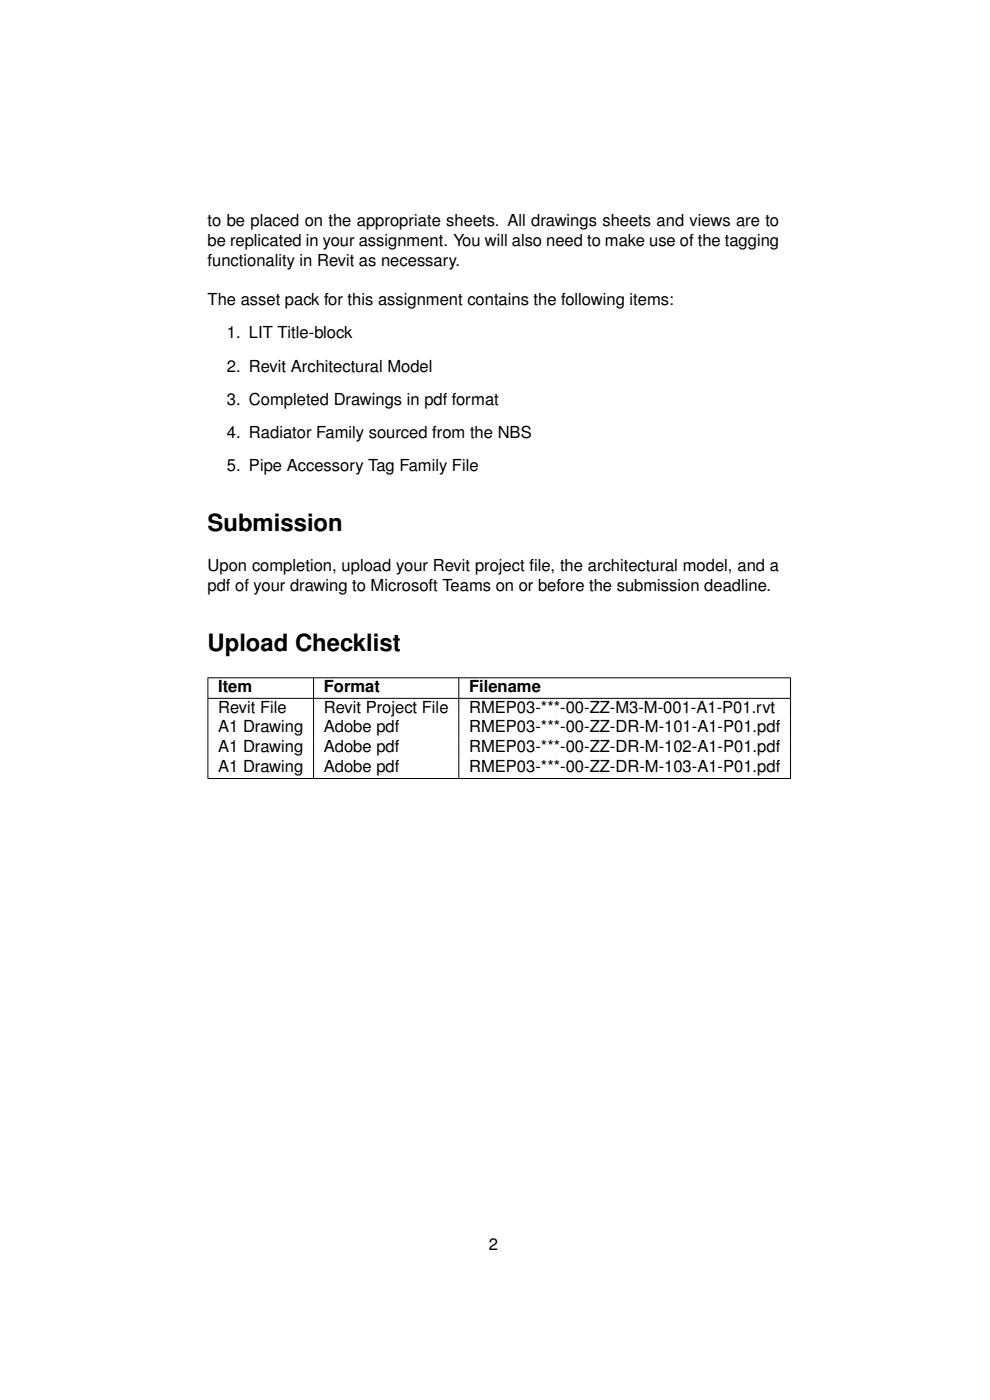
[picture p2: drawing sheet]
<svg xmlns="http://www.w3.org/2000/svg" width="210mm" height="297mm" viewBox="0 0 210 297" stroke-linecap="round" stroke-linejoin="round" font-family="sans-serif">
<defs><g id="words">
<g font-size="5.1">
<text x="44" y="112.7">Submission</text>
<text x="44" y="138.1">Upload Checklist</text>
</g>
<g font-size="3.5">
<text x="44" y="47.9">to be placed on the appropriate sheets. All drawings sheets and views are to</text>
<text x="44" y="52.1">be replicated in your assignment. You will also need to make use of the tagging</text>
<text x="44" y="56.3">functionality in Revit as necessary.</text>
<text x="44" y="64.8">The asset pack for this assignment contains the following items:</text>
<text x="48.1" y="71.8">1. LIT Title-block</text>
<text x="48.1" y="78.8">2. Revit Architectural Model</text>
<text x="48.1" y="85.9">3. Completed Drawings in pdf format</text>
<text x="48.1" y="92.9">4. Radiator Family sourced from the NBS</text>
<text x="48.1" y="99.9">5. Pipe Accessory Tag Family File</text>
<text x="44" y="121.1">Upon completion, upload your Revit project f</text>
<text x="44" y="125.3">pdf of your drawing to Microsoft Teams on or before the submission deadline.</text>
<text x="112.3" y="121.1">ile, the architectural model, and a</text>
<text x="46.3" y="146.8">Item</text>
<text x="68.7" y="146.8">Format</text>
<text x="99.5" y="146.8">Filename</text>
<text x="46.3" y="151.2">Revit File</text>
<text x="46.3" y="155.4">A1 Drawing</text>
<text x="68.7" y="151.2">Revit Project File</text>
<text x="68.7" y="155.4">Adobe pdf</text>
<text x="99.5" y="151.2">RMEP03-***-00-ZZ-M3-M-001-A1-P01.rvt</text>
<text x="99.5" y="155.4">RMEP03-***-00-ZZ-DR-M-101-A1-P01.pdf</text>
<text x="46.3" y="159.6">A1 Drawing</text>
<text x="68.7" y="159.6">Adobe pdf</text>
<text x="99.5" y="159.6">RMEP03-***-00-ZZ-DR-M-102-A1-P01.pdf</text>
<text x="46.3" y="163.8">A1 Drawing</text>
<text x="68.7" y="163.8">Adobe pdf</text>
<text x="99.5" y="163.8">RMEP03-***-00-ZZ-DR-M-103-A1-P01.pdf</text>
<text x="103.7" y="265.1">2</text>
</g>
</g></defs>
<path d="M44 143.8h123.8M44 148.1h123.8M44.1 143.9v4.2M44.1 148.2v16.9M66.5 143.9v4.2M66.5 148.2v16.9M97.3 143.9v4.2M97.3 148.2v16.9M167.7 143.9v4.2M167.7 148.2v16.9M44 165.2h123.8" fill="none" stroke="#000" stroke-width=".21"/>
<use href="#words"/>
</svg>
